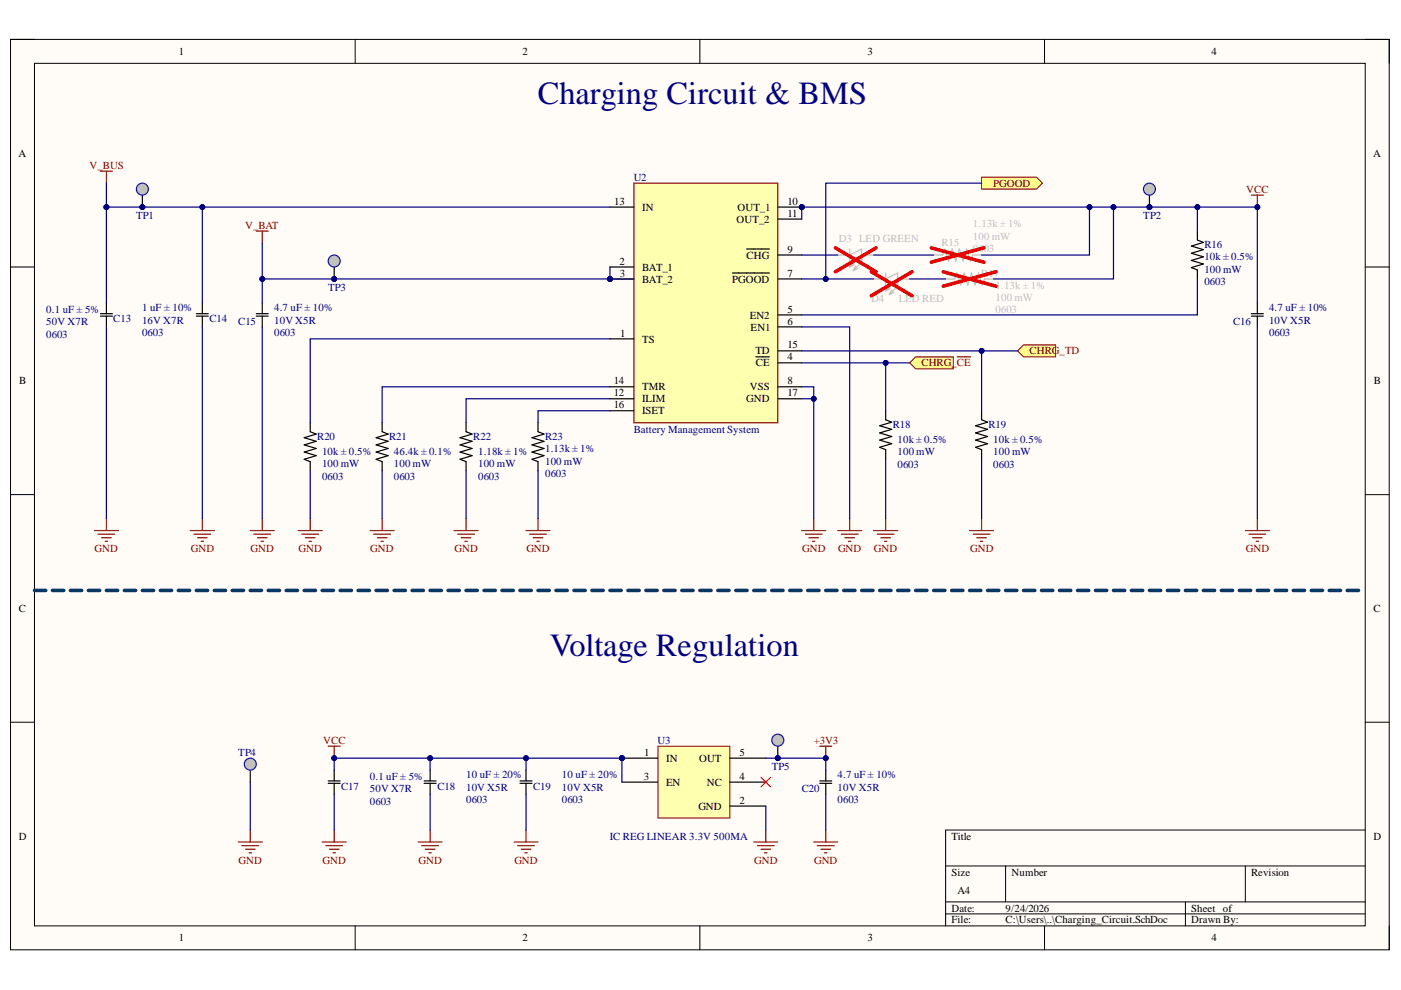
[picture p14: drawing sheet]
<svg xmlns="http://www.w3.org/2000/svg" width="297mm" height="210mm" viewBox="0 0 297 210" stroke-linecap="round" stroke-linejoin="round" font-family="sans-serif">
<defs><g id="words">
<g font-size="6.8" fill="#000080">
<text x="114.1" y="22.1">Charging Circuit &amp; BMS</text>
<text x="116.6" y="139">Voltage Regulation</text>
</g>
<g font-size="2.3">
<text x="37.9" y="11.7">1</text>
<text x="110.8" y="11.7">2</text>
<text x="183.9" y="11.7">3</text>
<text x="256.9" y="11.7">4</text>
<text x="3.9" y="33.3">A</text>
<text x="291.1" y="33.3">A</text>
<text x="130.2" y="43.5">13</text>
<text x="136.1" y="44.7">IN</text>
<text x="156.2" y="47.3">OUT_2</text>
<text x="156.4" y="44.7">OUT_1</text>
<text x="166.9" y="46">11</text>
<text x="166.9" y="43.5">10</text>
<text x="166.9" y="53.6">9</text>
<text x="131.3" y="56.1">2</text>
<text x="131.4" y="58.7">3</text>
<text x="136.1" y="57.4">BAT_1</text>
<text x="136.1" y="59.9">BAT_2</text>
<text x="155.3" y="59.9">PGOOD</text>
<text x="158.3" y="54.9">CHG</text>
<text x="166.9" y="58.7">7</text>
<text x="131.5" y="71.4">1</text>
<text x="159" y="67.5">EN2</text>
<text x="159.1" y="70.1">EN1</text>
<text x="166.9" y="66.3">5</text>
<text x="166.9" y="68.8">6</text>
<text x="136.1" y="72.6">TS</text>
<text x="160.2" y="75.2">TD</text>
<text x="160.2" y="77.7">CE</text>
<text x="166.9" y="76.4">4</text>
<text x="166.9" y="73.9">15</text>
<text x="4.1" y="81.5">B</text>
<text x="130.1" y="81.5">14</text>
<text x="136.1" y="82.8">TMR</text>
<text x="159" y="82.8">VSS</text>
<text x="166.9" y="81.5">8</text>
<text x="291.3" y="81.5">B</text>
<text x="130.1" y="84">12</text>
<text x="130.1" y="86.6">16</text>
<text x="136.1" y="85.3">ILIM</text>
<text x="136.1" y="87.8">ISET</text>
<text x="158.2" y="85.3">GND</text>
<text x="166.9" y="84">17</text>
<text x="4" y="129.8">C</text>
<text x="291.2" y="129.8">C</text>
<text x="136.6" y="160.3">1</text>
<text x="141.2" y="161.6">IN</text>
<text x="148.2" y="161.6">OUT</text>
<text x="156.8" y="160.3">5</text>
<text x="136.5" y="165.4">3</text>
<text x="141.2" y="166.6">EN</text>
<text x="149.8" y="166.6">NC</text>
<text x="156.8" y="165.4">4</text>
<text x="148.1" y="171.7">GND</text>
<text x="156.8" y="170.4">2</text>
<text x="4" y="178">D</text>
<text x="201.7" y="178">Title</text>
<text x="291.2" y="178">D</text>
<text x="201.7" y="185.7">Size</text>
<text x="214.5" y="185.7">Number</text>
<text x="265.2" y="185.7">Revision</text>
<text x="203" y="189.5">A4</text>
<text x="201.7" y="193.3">Date:</text>
<text x="201.7" y="195.8">File:</text>
<text x="213.2" y="193.3">9/24/2026</text>
<text x="213.2" y="195.8">C:\Users\..\Charging_Circuit.SchDoc</text>
<text x="252.6" y="193.3">Sheet of</text>
<text x="252.6" y="195.8">Drawn By:</text>
<text x="37.9" y="199.6">1</text>
<text x="110.8" y="199.6">2</text>
<text x="183.9" y="199.6">3</text>
<text x="256.9" y="199.6">4</text>
</g>
<g font-size="2.3" fill="#800000">
<text x="19" y="35.8">V_BUS</text>
<text x="210.6" y="39.6">PGOOD</text>
<text x="264.2" y="40.9">VCC</text>
<text x="51.9" y="48.5">V_BAT</text>
<text x="195.4" y="77.7">CHRG_CE</text>
<text x="218.3" y="75.2">CHRG_TD</text>
<text x="20.1" y="117.1">GND</text>
<text x="40.4" y="117.1">GND</text>
<text x="53.1" y="117.1">GND</text>
<text x="63.3" y="117.1">GND</text>
<text x="78.5" y="117.1">GND</text>
<text x="96.4" y="117.1">GND</text>
<text x="111.6" y="117.1">GND</text>
<text x="170.1" y="117.1">GND</text>
<text x="177.7" y="117.1">GND</text>
<text x="185.3" y="117.1">GND</text>
<text x="205.7" y="117.1">GND</text>
<text x="264.1" y="117.1">GND</text>
<text x="68.5" y="157.8">VCC</text>
<text x="172.5" y="157.8">+3V3</text>
<text x="50.6" y="183.1">GND</text>
<text x="68.4" y="183.1">GND</text>
<text x="88.8" y="183.1">GND</text>
<text x="109.1" y="183.1">GND</text>
<text x="159.9" y="183.1">GND</text>
<text x="172.6" y="183.1">GND</text>
</g>
<g font-size="2.3" fill="#000080">
<text x="134.4" y="38.4">U2</text>
<text x="28.9" y="46.5">TP1</text>
<text x="242.4" y="46.5">TP2</text>
<text x="255.3" y="52.7">R16</text>
<text x="255.3" y="55.2">10k ± 0.5%</text>
<text x="255.3" y="57.9">100 mW</text>
<text x="69.5" y="61.7">TP3</text>
<text x="255.3" y="60.5">0603</text>
<text x="9.8" y="66.3">0.1 uF ± 5%</text>
<text x="9.8" y="68.9">50V X7R</text>
<text x="9.8" y="71.6">0603</text>
<text x="24" y="68.3">C13</text>
<text x="30.1" y="66">1 uF ± 10%</text>
<text x="30.1" y="68.6">16V X7R</text>
<text x="30.1" y="71.3">0603</text>
<text x="44.4" y="68.3">C14</text>
<text x="50.5" y="68.8">C15</text>
<text x="58.1" y="66">4.7 uF ± 10%</text>
<text x="58.1" y="68.6">10V X5R</text>
<text x="58.1" y="71.3">0603</text>
<text x="261.4" y="68.8">C16</text>
<text x="269.1" y="66">4.7 uF ± 10%</text>
<text x="269.1" y="68.6">10V X5R</text>
<text x="269.1" y="71.3">0603</text>
<text x="67.3" y="93.3">R20</text>
<text x="82.5" y="93.3">R21</text>
<text x="100.3" y="93.3">R22</text>
<text x="115.6" y="93.3">R23</text>
<text x="115.6" y="95.9">1.13k ± 1%</text>
<text x="134.4" y="91.7">Battery Management System</text>
<text x="189.3" y="90.8">R18</text>
<text x="190.3" y="93.9">10k ± 0.5%</text>
<text x="209.6" y="90.8">R19</text>
<text x="210.6" y="93.9">10k ± 0.5%</text>
<text x="68.3" y="96.5">10k ± 0.5%</text>
<text x="68.3" y="99.1">100 mW</text>
<text x="68.3" y="101.8">0603</text>
<text x="83.5" y="96.5">46.4k ± 0.1%</text>
<text x="83.5" y="99.1">100 mW</text>
<text x="83.5" y="101.8">0603</text>
<text x="101.4" y="96.5">1.18k ± 1%</text>
<text x="101.4" y="99.1">100 mW</text>
<text x="101.4" y="101.8">0603</text>
<text x="115.6" y="98.5">100 mW</text>
<text x="115.6" y="101.2">0603</text>
<text x="190.3" y="96.5">100 mW</text>
<text x="190.3" y="99.3">0603</text>
<text x="210.6" y="96.5">100 mW</text>
<text x="210.6" y="99.3">0603</text>
<text x="50.5" y="160.3">TP4</text>
<text x="139.4" y="157.8">U3</text>
<text x="72.3" y="167.4">C17</text>
<text x="78.4" y="165.4">0.1 uF ± 5%</text>
<text x="78.4" y="168">50V X7R</text>
<text x="92.7" y="167.4">C18</text>
<text x="98.8" y="165">10 uF ± 20%</text>
<text x="98.8" y="167.7">10V X5R</text>
<text x="113" y="167.4">C19</text>
<text x="119.1" y="165">10 uF ± 20%</text>
<text x="119.1" y="167.7">10V X5R</text>
<text x="163.6" y="163.3">TP5</text>
<text x="170" y="167.9">C20</text>
<text x="177.6" y="165">4.7 uF ± 10%</text>
<text x="177.6" y="167.7">10V X5R</text>
<text x="78.4" y="170.6">0603</text>
<text x="98.8" y="170.4">0603</text>
<text x="119.1" y="170.4">0603</text>
<text x="177.6" y="170.4">0603</text>
<text x="129.3" y="178">IC REG LINEAR 3.3V 500MA</text>
</g>
<g font-size="2.3" fill="#bfbebc">
<text x="177.8" y="51.3">D3 LED GREEN</text>
<text x="199.6" y="52.1">R15</text>
<text x="206.3" y="48.2">1.13k ± 1%</text>
<text x="206.3" y="50.9">100 mW</text>
<text x="206.3" y="53.5">0603</text>
<text x="208.1" y="58.7">R17</text>
<text x="184.7" y="64">D4</text>
<text x="190.5" y="64">LED RED</text>
<text x="211.1" y="61.2">1.13k ± 1%</text>
<text x="211.1" y="63.8">100 mW</text>
<text x="211.1" y="66.4">0603</text>
</g>
</g></defs>
<path d="M2.2 8.4h292.3v193h-292.3z" fill-rule="evenodd" fill="#fffcf8"/>
<path d="M2.2 8.4h292.3v193h-292.3z" fill="none" stroke="#000" stroke-width=".21"/>
<path d="M7.3 13.4h282.2v182.9h-282.2z" fill-rule="evenodd" fill="#fffcf8"/>
<g fill="none" stroke="#000" stroke-width=".21">
<path d="M2.2 8.3h5.1M7.3 13.4h282.2v182.9h-282.2zM75.3 8.3v5.1M148.4 8.3v5.1M221.5 8.4v5M289.5 8.4h5v5M2.2 56.6h5.1M289.5 56.6h5M2.2 104.9h5.1M289.5 104.9h5M2.2 153.1h5.1M289.5 153.1h5"/>
<path d="M289.5 176h-89v20.3M75.3 196.3v5.1M148.4 196.3v5.1M200.5 183.6h89M200.5 191.2h89M200.5 193.8h89M213.2 183.6v7.6M221.5 196.3v5.1M251.3 191.2v5.1M264 183.6v7.6M294.5 196.3v5.1"/>
</g>
<path d="M21.3 66.5h2.5M21.3 67h2.5M22.6 64.2v2.3M22.6 67v2.3M41.6 66.5h2.6M41.6 67h2.6M42.9 64.2v2.3M42.9 67v2.3" fill="none" stroke="#000" stroke-width=".25"/>
<g fill="none" stroke="#800000" stroke-width=".25">
<path d="M21.3 36.3h2.5M22.6 36.3v2.5M54.3 49h2.6M55.6 49v2.5M20 112.5h5.1M20.8 113.2h3.5M21.5 114h2.1M22.3 114.8h.5M22.6 109.9v2.6M40.4 112.5h5M41.1 113.2h3.6M41.9 114h2"/>
<path d="M42.6 114.8h.6M42.9 109.9v2.6M53.1 112.5h5M53.8 113.2h3.6M54.6 114h2M55.3 114.8h.6M55.6 109.9v2.6"/>
</g>
<circle cx="129.3" cy="59.1" r=".51" fill="#000080"/>
<circle cx="129.3" cy="59.1" r=".51" fill="none" stroke="#000080" stroke-width=".21"/>
<circle cx="170" cy="43.9" r=".51" fill="#000080"/>
<circle cx="170" cy="43.9" r=".51" fill="none" stroke="#000080" stroke-width=".21"/>
<path d="M134.4 38.8h30.5v50.8h-30.5z" fill-rule="evenodd" fill="#ffffb0"/>
<path d="M134.4 38.8h30.5v50.8h-30.5z" fill="none" stroke="#800000" stroke-width=".25"/>
<path d="M129.3 56.6h5.1M129.3 59.1h5.1M129.3 71.8h5.1" fill="none" stroke="#000" stroke-width=".25"/>
<circle cx="129.3" cy="59.1" r=".51" fill="#000080"/>
<circle cx="129.3" cy="59.1" r=".51" fill="none" stroke="#000080" stroke-width=".21"/>
<path d="M155.3 57.9h7.8M164.9 59.1h5.1M164.9 46.4h5.1M164.9 43.9h5.1M160.2 75.7h2.9M164.9 76.9h5.1M164.9 66.8h5.1M164.9 69.3h5.1M129.3 84.5h5.1M164.9 82h5.1" fill="none" stroke="#000" stroke-width=".25"/>
<circle cx="170" cy="43.9" r=".51" fill="#000080"/>
<circle cx="170" cy="43.9" r=".51" fill="none" stroke="#000080" stroke-width=".21"/>
<g fill="none" stroke="#000" stroke-width=".25">
<path d="M129.3 43.9h5.1M158.3 52.8h4.8M164.9 54.1h5.1M54.3 66.5h2.6M54.3 67h2.6M55.6 64.2v2.3M55.6 67v2.3M164.9 74.4h5.1M65.8 89.6v1.9l1.2 .5-2.5 .8 2.5 .8-2.5 .7 2.5 .8-2.5 .7 2.5 .8-2.5 .8 1.3 .5v1.9M81 89.6v1.9l1.3 .5-2.6 .8 2.6 .8-2.6 .7 2.6 .8-2.6 .7 2.6 .8-2.6 .8 1.3 .5v1.9M98.8 89.6v1.9l1.3 .5-2.6 .8 2.6 .8-2.6 .7 2.6 .8-2.6 .7 2.6 .8-2.6 .8 1.3 .5v1.9M114.1 89.6v1.9l1.2 .5-2.5 .8 2.5 .8-2.5 .7 2.5 .8-2.5 .7 2.5 .8-2.5 .8 1.3 .5v1.9"/>
<path d="M129.3 87.1h5.1M129.3 82h5.1M164.9 84.5h5.1M187.8 87.1v1.9l1.3 .5-2.6 .8 2.6 .7-2.6 .8 2.6 .8-2.6 .7 2.6 .8-2.6 .7 1.3 .5v2"/>
</g>
<g fill="none" stroke="#800000" stroke-width=".25">
<path d="M63.2 112.5h5.1M64 113.2h3.5M64.8 114h2M65.5 114.8h.5M65.8 109.9v2.6M78.5 112.5h5.1M79.2 113.2h3.6M80 114h2M80.8 114.8h.5M81 109.9v2.6M96.3 112.5h5.1M97 113.2h3.6"/>
<path d="M97.8 114h2M98.6 114.8h.5M98.8 109.9v2.6M111.5 112.5h5.1M112.3 113.2h3.5M113 114h2.1M113.8 114.8h.5M114.1 109.9v2.6M170 112.5h5.1M170.8 113.3h3.5M171.5 114h2M172.3 114.8h.5"/>
<path d="M172.5 109.9v2.6M185.2 112.5h5.1M186 113.3h3.6M186.8 114h2M187.5 114.8h.5M187.8 109.9v2.6"/>
</g>
<path d="M192.9 76.9l1.2-1.2h8v2.5h-8z" fill-rule="evenodd" fill="#ffff80"/>
<path d="M192.9 76.9l1.2-1.2h8v2.5h-8z" fill="none" stroke="#800000" stroke-width=".21"/>
<path d="M202.9 75.7h2.9M205.6 112.5h5.1M206.3 113.3h3.6M207.1 114h2M207.9 114.8h.5M208.1 109.9v2.6" fill="none" stroke="#800000" stroke-width=".25"/>
<path d="M208.1 87.1v1.9l1.3 .5-2.6 .8 2.6 .7-2.6 .8 2.6 .8-2.6 .7 2.6 .8-2.6 .7 1.3 .5v2" fill="none" stroke="#000" stroke-width=".25"/>
<path d="M217 73.1h6.8v2.6h-6.8l-1.3-1.3z" fill-rule="evenodd" fill="#ffff80"/>
<path d="M217 73.1h6.8v2.6h-6.8l-1.3-1.3z" fill="none" stroke="#800000" stroke-width=".21"/>
<path d="M265.3 66.5h2.5M265.3 67h2.5M266.6 64.2v2.3M266.6 67v2.3" fill="none" stroke="#000" stroke-width=".25"/>
<path d="M265.3 41.4h2.5M266.6 41.4v2.5M264 112.5h5.1M264.8 113.3h3.6M265.6 114h2M266.3 114.8h.5M266.6 109.9v2.6" fill="none" stroke="#800000" stroke-width=".25"/>
<circle cx="266.6" cy="43.9" r=".51" fill="#000080"/>
<circle cx="266.6" cy="43.9" r=".51" fill="none" stroke="#000080" stroke-width=".21"/>
<path d="M177.6 112.5h5.1M178.4 113.3h3.5M179.1 114h2.1M179.9 114.8h.5M180.2 109.9v2.6" fill="none" stroke="#800000" stroke-width=".25"/>
<path d="M253.9 49v1.9l1.2 .5-2.5 .8 2.5 .7-2.5 .8 2.5 .8-2.5 .7 2.5 .8-2.5 .7 1.3 .5v1.9M110.3 165.6h2.5M110.3 166.1h2.5M111.5 163.3v2.3M111.5 166.1v2.3" fill="none" stroke="#000" stroke-width=".25"/>
<g fill="none" stroke="#bfbebc" stroke-width=".25">
<path d="M177.6 54.1h2.6M180.2 54.1l2.5-1.3v2.5zM180.2 52.8v2.5M180.6 55.6l-.4 1M181.1 56.1l-.9 .5M181.4 56.4l-.5 1M181.4 55.3l-1.2 1.3M181.9 56.9l-1 .5M182.2 56.1l-1.3 1.3M182.7 54.1h2.5M185.2 59.1h2.6M187.8 59.1l2.5-1.2v2.5z"/>
<path d="M187.8 57.9v2.5M190.3 59.1h2.6M198 54.1h1.9l.5-1.3 .7 2.5 .8-2.5 .7 2.5 .8-2.5 .8 2.5 .7-2.5 .8 2.5 .5-1.2h1.9M200.5 59.1h1.9l.5-1.2 .8 2.5 .7-2.5 .8 2.5 .8-2.5 .7 2.5 .8-2.5 .7 2.5 .5-1.3h2M188.3 60.7l-.5 1M188.7 61.2l-.9 .5M189 61.5l-.5 1M189.1 60.4l-1.3 1.3M189.5 62l-1 .5M189.8 61.2l-1.3 1.3"/>
</g>
<path d="M177.1 52.6l8.6 5M184.7 57.6l8.7 5.1M185.7 52.6l-8.6 5M193.4 57.6l-8.7 5.1M197.4 52.6l11.2 3M200 57.6l11.2 3.1M208.6 52.6l-11.2 3M211.2 57.6l-11.2 3.1" fill="none" stroke="#f00" stroke-width=".76"/>
<g fill="none" stroke="#073763" stroke-width=".76">
<path d="M7.3 125.2h2.4M11.1 125.2h2.4M14.9 125.2h2.4M18.7 125.2h2.4M22.6 125.2h2.3M26.4 125.2h2.4M30.2 125.2h2.4M34 125.2h2.4M37.8 125.2h2.4M41.6 125.2h2.4M45.4 125.2h2.4M49.2 125.2h2.4"/>
<path d="M53.1 125.2h2.3M56.9 125.2h2.4M60.7 125.2h2.4M64.5 125.2h2.4M68.3 125.2h2.4M72.1 125.2h2.4M75.9 125.2h2.4M79.7 125.2h2.4M83.6 125.2h2.3M87.4 125.2h2.4M91.2 125.2h2.4M95 125.2h2.4"/>
<path d="M98.8 125.2h2.4M102.6 125.2h2.4M106.4 125.2h2.4M110.3 125.2h2.3M114.1 125.2h2.3M117.9 125.2h2.4M121.7 125.2h2.4M125.5 125.2h2.4M129.3 125.2h2.4M133.1 125.2h2.4M136.9 125.2h2.4M140.8 125.2h2.3"/>
<path d="M144.6 125.2h2.3M148.4 125.2h2.4M152.2 125.2h2.4M156 125.2h2.4M159.8 125.2h2.4M163.6 125.2h2.4M167.4 125.2h2.4M171.3 125.2h2.3M175.1 125.2h2.4M178.9 125.2h2.4M182.7 125.2h2.4M186.5 125.2h2.4"/>
<path d="M190.3 125.2h2.4M194.1 125.2h2.4M198 125.2h2.3M201.8 125.2h2.3M205.6 125.2h2.4M209.4 125.2h2.4M213.2 125.2h2.4M217 125.2h2.4M220.8 125.2h2.4M224.6 125.2h2.4M228.5 125.2h2.3M232.3 125.2h2.4"/>
<path d="M236.1 125.2h2.4M239.9 125.2h2.4M243.7 125.2h2.4M247.5 125.2h2.4M251.3 125.2h2.4M255.1 125.2h2.4M259 125.2h2.3M262.8 125.2h2.4M266.6 125.2h2.4M270.4 125.2h2.4M274.2 125.2h2.4M278 125.2h2.4"/>
<path d="M281.8 125.2h2.4M285.6 125.2h2.4"/>
</g>
<circle cx="131.9" cy="160.7" r=".51" fill="#000080"/>
<circle cx="131.9" cy="160.7" r=".51" fill="none" stroke="#000080" stroke-width=".21"/>
<path d="M139.5 158.2h15.2v15.3h-15.2z" fill-rule="evenodd" fill="#ffffb0"/>
<path d="M139.5 158.2h15.2v15.3h-15.2z" fill="none" stroke="#800000" stroke-width=".21"/>
<path d="M131.9 160.7h7.6" fill="none" stroke="#000" stroke-width=".25"/>
<circle cx="131.9" cy="160.7" r=".51" fill="#000080"/>
<circle cx="131.9" cy="160.7" r=".51" fill="none" stroke="#000080" stroke-width=".21"/>
<g fill="none" stroke="#000" stroke-width=".25">
<path d="M69.6 165.6h2.5M69.6 166.1h2.5M70.9 163.3v2.3M70.9 166.1v2.3M89.9 165.6h2.6M89.9 166.1h2.6M91.2 163.3v2.3M91.2 166.1v2.3M131.9 165.8h7.6M154.7 170.9h7.7M154.7 165.8h7.7M154.7 160.7h7.7"/>
<path d="M173.8 165.6h2.5M173.8 166.1h2.5M175.1 163.3v2.3M175.1 166.1v2.3"/>
</g>
<g fill="none" stroke="#800000" stroke-width=".25">
<path d="M173.8 158.2h2.5M175.1 158.2v2.5M68.3 178.5h5.1M69.1 179.3h3.5M70.9 176v2.5M88.6 178.5h5.1M89.4 179.3h3.6M91.2 176v2.5M109 178.5h5.1M109.7 179.3h3.6M111.5 176v2.5M159.8 178.5h5.1"/>
<path d="M160.6 179.3h3.5M162.4 176v2.5M172.5 178.5h5.1M173.3 179.3h3.6M175.1 176v2.5M69.8 180.1h2.1M70.6 180.8h.5M90.2 180.1h2M90.9 180.8h.6M110.5 180.1h2M111.3 180.8h.5M161.3 180.1h2.1"/>
<path d="M162.1 180.8h.5M174.1 180.1h2M174.8 180.8h.5"/>
</g>
<path d="M161.3 164.8l2.1 2M163.4 164.8l-2.1 2" fill="none" stroke="#f00" stroke-width=".21"/>
<circle cx="175.1" cy="160.7" r=".51" fill="#000080"/>
<circle cx="175.1" cy="160.7" r=".51" fill="none" stroke="#000080" stroke-width=".21"/>
<path d="M69.6 158.2h2.5M70.9 158.2v2.5" fill="none" stroke="#800000" stroke-width=".25"/>
<circle cx="70.9" cy="160.7" r=".51" fill="#000080"/>
<circle cx="70.9" cy="160.7" r=".51" fill="none" stroke="#000080" stroke-width=".21"/>
<path d="M208.1 37.6h11.6l1.3 1.2-1.3 1.3h-11.6z" fill-rule="evenodd" fill="#ffff80"/>
<path d="M208.1 37.6h11.6l1.3 1.2-1.3 1.3h-11.6z" fill="none" stroke="#800000" stroke-width=".21"/>
<circle cx="164.9" cy="160.7" r=".51" fill="#000080"/>
<circle cx="164.9" cy="160.7" r=".51" fill="none" stroke="#000080" stroke-width=".21"/>
<path d="M164.9 158.2v2.5" fill="none" stroke="#000" stroke-width=".25"/>
<circle cx="164.9" cy="160.7" r=".51" fill="#000080"/>
<circle cx="164.9" cy="160.7" r=".51" fill="none" stroke="#000080" stroke-width=".21"/>
<circle cx="164.9" cy="156.9" r="1.27" fill="#c0c0c0"/>
<circle cx="164.9" cy="156.9" r="1.27" fill="none" stroke="#00f" stroke-width=".25"/>
<circle cx="30.2" cy="43.9" r=".51" fill="#000080"/>
<circle cx="30.2" cy="43.9" r=".51" fill="none" stroke="#000080" stroke-width=".21"/>
<path d="M30.2 41.4v2.5" fill="none" stroke="#000" stroke-width=".25"/>
<circle cx="30.2" cy="43.9" r=".51" fill="#000080"/>
<circle cx="30.2" cy="43.9" r=".51" fill="none" stroke="#000080" stroke-width=".21"/>
<circle cx="30.2" cy="40.1" r="1.27" fill="#c0c0c0"/>
<circle cx="30.2" cy="40.1" r="1.27" fill="none" stroke="#00f" stroke-width=".25"/>
<circle cx="70.9" cy="59.1" r=".51" fill="#000080"/>
<circle cx="70.9" cy="59.1" r=".51" fill="none" stroke="#000080" stroke-width=".21"/>
<path d="M70.9 56.6v2.5" fill="none" stroke="#000" stroke-width=".25"/>
<circle cx="70.9" cy="59.1" r=".51" fill="#000080"/>
<circle cx="70.9" cy="59.1" r=".51" fill="none" stroke="#000080" stroke-width=".21"/>
<circle cx="70.9" cy="55.3" r="1.27" fill="#c0c0c0"/>
<circle cx="70.9" cy="55.3" r="1.27" fill="none" stroke="#00f" stroke-width=".25"/>
<circle cx="243.7" cy="43.9" r=".51" fill="#000080"/>
<circle cx="243.7" cy="43.9" r=".51" fill="none" stroke="#000080" stroke-width=".21"/>
<path d="M243.7 41.4v2.5" fill="none" stroke="#000" stroke-width=".25"/>
<circle cx="243.7" cy="43.9" r=".51" fill="#000080"/>
<circle cx="243.7" cy="43.9" r=".51" fill="none" stroke="#000080" stroke-width=".21"/>
<circle cx="243.7" cy="40.1" r="1.27" fill="#c0c0c0"/>
<circle cx="243.7" cy="40.1" r="1.27" fill="none" stroke="#00f" stroke-width=".25"/>
<path d="M53.1 163.3v2.5" fill="none" stroke="#000" stroke-width=".25"/>
<circle cx="53.1" cy="162" r="1.27" fill="#c0c0c0"/>
<circle cx="53.1" cy="162" r="1.27" fill="none" stroke="#00f" stroke-width=".25"/>
<path d="M50.5 178.5h5.1M51.3 179.3h3.5M53.1 176v2.5M52 180.1h2.1M52.8 180.8h.5" fill="none" stroke="#800000" stroke-width=".25"/>
<path d="M22.6 43.9h106.7" fill="none" stroke="#000080" stroke-width=".25"/>
<circle cx="22.6" cy="43.9" r=".51" fill="#000080"/>
<circle cx="22.6" cy="43.9" r=".51" fill="none" stroke="#000080" stroke-width=".21"/>
<circle cx="30.2" cy="43.9" r=".51" fill="#000080"/>
<circle cx="30.2" cy="43.9" r=".51" fill="none" stroke="#000080" stroke-width=".21"/>
<circle cx="42.9" cy="43.9" r=".51" fill="#000080"/>
<circle cx="42.9" cy="43.9" r=".51" fill="none" stroke="#000080" stroke-width=".21"/>
<path d="M22.6 43.9v20.3" fill="none" stroke="#000080" stroke-width=".25"/>
<circle cx="22.6" cy="43.9" r=".51" fill="#000080"/>
<circle cx="22.6" cy="43.9" r=".51" fill="none" stroke="#000080" stroke-width=".21"/>
<path d="M42.9 43.9v20.3M22.6 69.3v40.6" fill="none" stroke="#000080" stroke-width=".25"/>
<circle cx="42.9" cy="43.9" r=".51" fill="#000080"/>
<circle cx="42.9" cy="43.9" r=".51" fill="none" stroke="#000080" stroke-width=".21"/>
<path d="M22.6 38.8v5.1M42.9 69.3v40.6" fill="none" stroke="#000080" stroke-width=".25"/>
<circle cx="22.6" cy="43.9" r=".51" fill="#000080"/>
<circle cx="22.6" cy="43.9" r=".51" fill="none" stroke="#000080" stroke-width=".21"/>
<path d="M55.6 69.3v40.6M129.3 71.8h-63.5v17.8M65.8 99.8v10.1M81 99.8v10.1M98.8 99.8v10.1M114.1 99.8v10.1M129.3 82h-48.3v7.6M129.3 84.5h-30.5v5.1M129.3 87.1h-15.2v2.5M170 84.5h2.5" fill="none" stroke="#000080" stroke-width=".25"/>
<circle cx="172.5" cy="84.5" r=".51" fill="#000080"/>
<circle cx="172.5" cy="84.6" r=".51" fill="none" stroke="#000080" stroke-width=".21"/>
<path d="M170 82h2.5v27.9" fill="none" stroke="#000080" stroke-width=".25"/>
<circle cx="172.5" cy="84.5" r=".51" fill="#000080"/>
<circle cx="172.5" cy="84.6" r=".51" fill="none" stroke="#000080" stroke-width=".21"/>
<path d="M170 74.4h38.1v12.7M187.8 97.3v12.6M208.1 97.3v12.6" fill="none" stroke="#000080" stroke-width=".25"/>
<circle cx="208.1" cy="74.4" r=".51" fill="#000080"/>
<circle cx="208.1" cy="74.4" r=".51" fill="none" stroke="#000080" stroke-width=".21"/>
<path d="M208.1 74.4h7.6" fill="none" stroke="#000080" stroke-width=".25"/>
<circle cx="208.1" cy="74.4" r=".51" fill="#000080"/>
<circle cx="208.1" cy="74.4" r=".51" fill="none" stroke="#000080" stroke-width=".21"/>
<path d="M170 43.9v2.5" fill="none" stroke="#000080" stroke-width=".25"/>
<circle cx="170" cy="43.9" r=".51" fill="#000080"/>
<circle cx="170" cy="43.9" r=".51" fill="none" stroke="#000080" stroke-width=".21"/>
<path d="M170 43.9h96.6v20.3M266.6 69.3v40.6" fill="none" stroke="#000080" stroke-width=".25"/>
<circle cx="170" cy="43.9" r=".51" fill="#000080"/>
<circle cx="170" cy="43.9" r=".51" fill="none" stroke="#000080" stroke-width=".21"/>
<circle cx="231" cy="43.9" r=".51" fill="#000080"/>
<circle cx="231" cy="43.9" r=".51" fill="none" stroke="#000080" stroke-width=".21"/>
<circle cx="236.1" cy="43.9" r=".51" fill="#000080"/>
<circle cx="236.1" cy="43.9" r=".51" fill="none" stroke="#000080" stroke-width=".21"/>
<circle cx="243.7" cy="43.9" r=".51" fill="#000080"/>
<circle cx="243.7" cy="43.9" r=".51" fill="none" stroke="#000080" stroke-width=".21"/>
<circle cx="253.9" cy="43.9" r=".51" fill="#000080"/>
<circle cx="253.9" cy="43.9" r=".51" fill="none" stroke="#000080" stroke-width=".21"/>
<circle cx="266.6" cy="43.9" r=".51" fill="#000080"/>
<circle cx="266.6" cy="43.9" r=".51" fill="none" stroke="#000080" stroke-width=".21"/>
<path d="M170 69.3h10.2v40.6M187.8 76.9v10.2" fill="none" stroke="#000080" stroke-width=".25"/>
<circle cx="187.8" cy="76.9" r=".51" fill="#000080"/>
<circle cx="187.8" cy="76.9" r=".51" fill="none" stroke="#000080" stroke-width=".21"/>
<path d="M170 76.9h22.9" fill="none" stroke="#000080" stroke-width=".25"/>
<circle cx="187.8" cy="76.9" r=".51" fill="#000080"/>
<circle cx="187.8" cy="76.9" r=".51" fill="none" stroke="#000080" stroke-width=".21"/>
<path d="M55.6 59.1v5.1M253.9 59.1v7.7h-83.9" fill="none" stroke="#000080" stroke-width=".25"/>
<circle cx="55.6" cy="59.1" r=".51" fill="#000080"/>
<circle cx="55.6" cy="59.1" r=".51" fill="none" stroke="#000080" stroke-width=".21"/>
<path d="M129.3 56.6v2.5" fill="none" stroke="#000080" stroke-width=".25"/>
<circle cx="129.3" cy="59.1" r=".51" fill="#000080"/>
<circle cx="129.3" cy="59.1" r=".51" fill="none" stroke="#000080" stroke-width=".21"/>
<path d="M55.6 51.5v7.6h78.8" fill="none" stroke="#000080" stroke-width=".25"/>
<circle cx="55.6" cy="59.1" r=".51" fill="#000080"/>
<circle cx="55.6" cy="59.1" r=".51" fill="none" stroke="#000080" stroke-width=".21"/>
<circle cx="70.9" cy="59.1" r=".51" fill="#000080"/>
<circle cx="70.9" cy="59.1" r=".51" fill="none" stroke="#000080" stroke-width=".21"/>
<circle cx="129.3" cy="59.1" r=".51" fill="#000080"/>
<circle cx="129.3" cy="59.1" r=".51" fill="none" stroke="#000080" stroke-width=".21"/>
<path d="M170 59.1h15.2M170 54.1h7.6" fill="none" stroke="#000080" stroke-width=".25"/>
<circle cx="175.1" cy="59.2" r=".51" fill="#000080"/>
<circle cx="175.1" cy="59.2" r=".51" fill="none" stroke="#000080" stroke-width=".21"/>
<path d="M185.2 54.1h12.8M192.9 59.1h7.6M231 43.9v10.2h-22.9" fill="none" stroke="#000080" stroke-width=".25"/>
<circle cx="231" cy="43.9" r=".51" fill="#000080"/>
<circle cx="231" cy="43.9" r=".51" fill="none" stroke="#000080" stroke-width=".21"/>
<path d="M236.1 43.9v15.2h-25.4" fill="none" stroke="#000080" stroke-width=".25"/>
<circle cx="236.1" cy="43.9" r=".51" fill="#000080"/>
<circle cx="236.1" cy="43.9" r=".51" fill="none" stroke="#000080" stroke-width=".21"/>
<path d="M131.9 160.7h-20.4v2.6" fill="none" stroke="#000080" stroke-width=".25"/>
<circle cx="131.9" cy="160.7" r=".51" fill="#000080"/>
<circle cx="131.9" cy="160.7" r=".51" fill="none" stroke="#000080" stroke-width=".21"/>
<circle cx="111.5" cy="160.7" r=".51" fill="#000080"/>
<circle cx="111.5" cy="160.7" r=".51" fill="none" stroke="#000080" stroke-width=".21"/>
<path d="M111.5 160.7h-40.6v2.6" fill="none" stroke="#000080" stroke-width=".25"/>
<circle cx="111.5" cy="160.7" r=".51" fill="#000080"/>
<circle cx="111.5" cy="160.7" r=".51" fill="none" stroke="#000080" stroke-width=".21"/>
<circle cx="91.2" cy="160.7" r=".51" fill="#000080"/>
<circle cx="91.2" cy="160.7" r=".51" fill="none" stroke="#000080" stroke-width=".21"/>
<circle cx="70.9" cy="160.7" r=".51" fill="#000080"/>
<circle cx="70.9" cy="160.7" r=".51" fill="none" stroke="#000080" stroke-width=".21"/>
<path d="M91.2 160.7v2.6" fill="none" stroke="#000080" stroke-width=".25"/>
<circle cx="91.2" cy="160.7" r=".51" fill="#000080"/>
<circle cx="91.2" cy="160.7" r=".51" fill="none" stroke="#000080" stroke-width=".21"/>
<path d="M70.9 168.4v7.6M91.2 168.4v7.6M131.9 160.7v5.1M162.4 170.9v5.1" fill="none" stroke="#000080" stroke-width=".25"/>
<circle cx="131.9" cy="160.7" r=".51" fill="#000080"/>
<circle cx="131.9" cy="160.7" r=".51" fill="none" stroke="#000080" stroke-width=".21"/>
<path d="M162.4 160.7h12.7v2.6" fill="none" stroke="#000080" stroke-width=".25"/>
<circle cx="164.9" cy="160.7" r=".51" fill="#000080"/>
<circle cx="164.9" cy="160.7" r=".51" fill="none" stroke="#000080" stroke-width=".21"/>
<circle cx="175.1" cy="160.7" r=".51" fill="#000080"/>
<circle cx="175.1" cy="160.7" r=".51" fill="none" stroke="#000080" stroke-width=".21"/>
<path d="M253.9 43.9v5.1M111.5 168.4v7.6M175.1 168.4v7.6" fill="none" stroke="#000080" stroke-width=".25"/>
<circle cx="253.9" cy="43.9" r=".51" fill="#000080"/>
<circle cx="253.9" cy="43.9" r=".51" fill="none" stroke="#000080" stroke-width=".21"/>
<path d="M208.1 38.8h-33v20.3" fill="none" stroke="#000080" stroke-width=".25"/>
<circle cx="175.1" cy="59.2" r=".51" fill="#000080"/>
<circle cx="175.1" cy="59.2" r=".51" fill="none" stroke="#000080" stroke-width=".21"/>
<path d="M53.1 165.8v10.2" fill="none" stroke="#000080" stroke-width=".25"/>
<use href="#words"/>
</svg>
